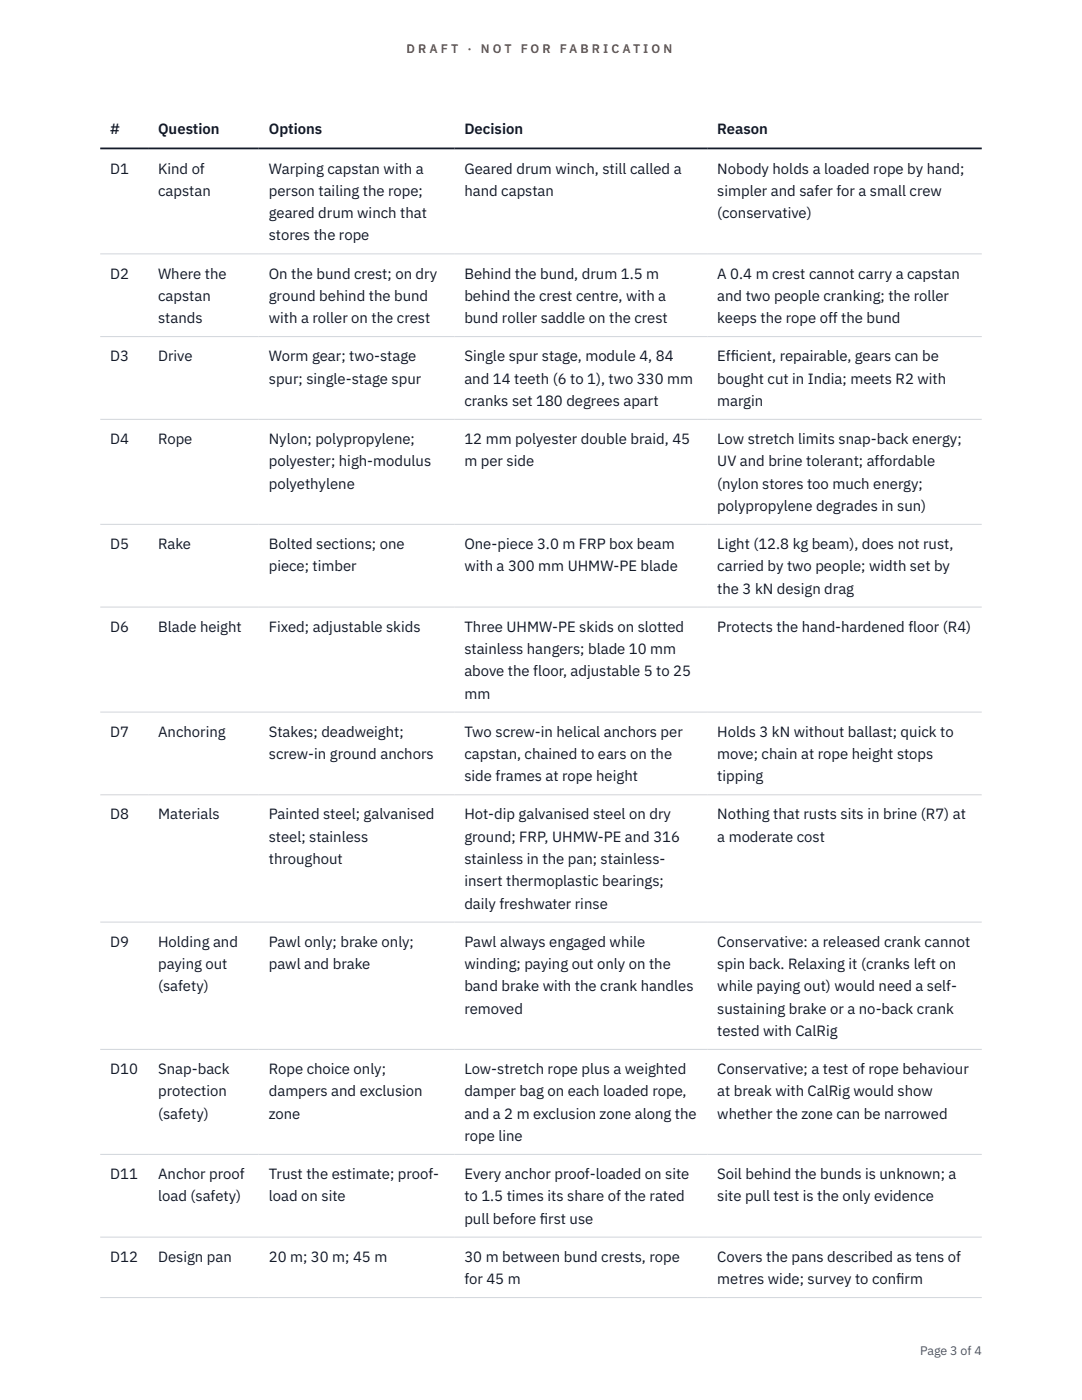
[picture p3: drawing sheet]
<svg xmlns="http://www.w3.org/2000/svg" width="216mm" height="279mm" viewBox="0 0 216 279" stroke-linecap="round" stroke-linejoin="round" font-family="sans-serif">
<defs><g id="words">
<g font-size="3" fill="#111827">
<text x="22" y="26.8">#</text>
<text x="31.5" y="26.8">Question</text>
<text x="53.6" y="26.8">Options</text>
<text x="92.7" y="26.8">Decision</text>
<text x="143.1" y="26.8">Reason</text>
<text x="22" y="34.6">D1</text>
<text x="31.5" y="34.6">Kind of</text>
<text x="53.6" y="34.6">Warping capstan with a</text>
<text x="92.7" y="34.6">Geared drum winch, still called a</text>
<text x="143.1" y="34.6">Nobody holds a loaded rope by hand;</text>
<text x="31.5" y="39.1">capstan</text>
<text x="53.6" y="39.1">person tailing the rope;</text>
<text x="92.7" y="39.1">hand capstan</text>
<text x="143.1" y="39.1">simpler and safer for a small crew</text>
<text x="53.6" y="43.5">geared drum winch that</text>
<text x="53.6" y="48">stores the rope</text>
<text x="143.1" y="43.5">(conservative)</text>
<text x="22" y="55.6">D2</text>
<text x="31.5" y="55.6">Where the</text>
<text x="53.6" y="55.6">On the bund crest; on dry</text>
<text x="92.7" y="55.6">Behind the bund, drum 1.5 m</text>
<text x="143.1" y="55.6">A 0.4 m crest cannot carry a capstan</text>
<text x="31.5" y="60">capstan</text>
<text x="31.5" y="64.5">stands</text>
<text x="53.6" y="60">ground behind the bund</text>
<text x="53.6" y="64.5">with a roller on the crest</text>
<text x="92.7" y="60">behind the crest centre, with a</text>
<text x="92.7" y="64.5">bund roller saddle on the crest</text>
<text x="143.1" y="60">and two people cranking; the roller</text>
<text x="143.1" y="64.5">keeps the rope off the bund</text>
<text x="22" y="72.1">D3</text>
<text x="31.5" y="72.1">Drive</text>
<text x="53.6" y="72.1">Worm gear; two-stage</text>
<text x="53.6" y="76.5">spur; single-stage spur</text>
<text x="92.7" y="72.1">Single spur stage, module 4, 84</text>
<text x="92.7" y="76.5">and 14 teeth (6 to 1), two 330 mm</text>
<text x="143.1" y="72.1">Eff</text>
<text x="143.1" y="76.5">bought cut in India; meets R2 with</text>
<text x="145.8" y="72.1">icient, repairable, gears can be</text>
<text x="92.7" y="81">cranks set 180 degrees apart</text>
<text x="143.1" y="81">margin</text>
<text x="22" y="88.6">D4</text>
<text x="31.5" y="88.6">Rope</text>
<text x="53.6" y="88.6">Nylon; polypropylene;</text>
<text x="92.7" y="88.6">12 mm polyester double braid, 45</text>
<text x="143.1" y="88.6">Low stretch limits snap-back energy;</text>
<text x="53.6" y="93.1">polyester; high-modulus</text>
<text x="92.7" y="93.1">m per side</text>
<text x="143.1" y="93.1">UV and brine tolerant; affordable</text>
<text x="53.6" y="97.5">polyethylene</text>
<text x="143.1" y="97.5">(nylon stores too much energy;</text>
<text x="143.1" y="101.9">polypropylene degrades in sun)</text>
<text x="22" y="109.6">D5</text>
<text x="31.5" y="109.6">Rake</text>
<text x="53.6" y="109.6">Bolted sections; one</text>
<text x="92.7" y="109.6">One-piece 3.0 m FRP box beam</text>
<text x="143.1" y="109.6">Light (12.8 kg beam), does not rust,</text>
<text x="53.6" y="114">piece; timber</text>
<text x="92.7" y="114">with a 300 mm UHMW-PE blade</text>
<text x="143.1" y="114">carried by two people; width set by</text>
<text x="143.1" y="118.5">the 3 kN design drag</text>
<text x="22" y="126.1">D6</text>
<text x="31.5" y="126.1">Blade height</text>
<text x="53.6" y="126.1">Fixed; adjustable skids</text>
<text x="92.7" y="126.1">Three UHMW-PE skids on slotted</text>
<text x="92.7" y="130.5">stainless hangers; blade 10 mm</text>
<text x="143.1" y="126.1">Protects the hand-hardened floor (R4)</text>
<text x="92.7" y="135">above the floor, adjustable 5 to 25</text>
<text x="92.7" y="139.4">mm</text>
<text x="22" y="147">D7</text>
<text x="31.5" y="147">Anchoring</text>
<text x="53.6" y="147">Stakes; deadweight;</text>
<text x="92.7" y="147">Two screw-in helical anchors per</text>
<text x="143.1" y="147">Holds 3 kN without ballast; quick to</text>
<text x="53.6" y="151.5">screw-in ground anchors</text>
<text x="92.7" y="151.5">capstan, chained to ears on the</text>
<text x="92.7" y="155.9">side frames at rope height</text>
<text x="143.1" y="151.5">move; chain at rope height stops</text>
<text x="143.1" y="155.9">tipping</text>
<text x="22" y="163.5">D8</text>
<text x="31.5" y="163.5">Materials</text>
<text x="53.6" y="163.5">Painted steel; galvanised</text>
<text x="53.6" y="168">steel; stainless</text>
<text x="92.7" y="163.5">Hot-dip galvanised steel on dry</text>
<text x="92.7" y="168">ground; FRP, UHMW-PE and 316</text>
<text x="143.1" y="163.5">Nothing that rusts sits in brine (R7) at</text>
<text x="143.1" y="168">a moderate cost</text>
<text x="53.6" y="172.4">throughout</text>
<text x="92.7" y="172.4">stainless in the pan; stainless-</text>
<text x="92.7" y="176.9">insert thermoplastic bearings;</text>
<text x="92.7" y="181.3">daily freshwater rinse</text>
<text x="22" y="188.9">D9</text>
<text x="31.5" y="188.9">Holding and</text>
<text x="53.6" y="188.9">Pawl only; brake only;</text>
<text x="92.7" y="188.9">Pawl always engaged while</text>
<text x="143.1" y="188.9">Conservative: a released crank cannot</text>
<text x="31.5" y="193.4">paying out</text>
<text x="31.5" y="197.8">(safety)</text>
<text x="53.6" y="193.4">pawl and brake</text>
<text x="92.7" y="193.4">winding; paying out only on the</text>
<text x="92.7" y="197.8">band brake with the crank handles</text>
<text x="143.1" y="193.4">spin back. Relaxing it (cranks left on</text>
<text x="143.1" y="197.8">while paying out) would need a self-</text>
<text x="92.7" y="202.3">removed</text>
<text x="143.1" y="202.3">sustaining brake or a no-back crank</text>
<text x="143.1" y="206.7">tested with CalRig</text>
<text x="22" y="214.3">D10</text>
<text x="31.5" y="214.3">Snap-back</text>
<text x="53.6" y="214.3">Rope choice only;</text>
<text x="92.7" y="214.3">Low-stretch rope plus a weighted</text>
<text x="143.1" y="214.3">Conservative; a test of rope behaviour</text>
<text x="31.5" y="218.8">protection</text>
<text x="53.6" y="218.8">dampers and exclusion</text>
<text x="92.7" y="218.8">damper bag on each loaded rope,</text>
<text x="143.1" y="218.8">at break with CalRig would show</text>
<text x="31.5" y="223.2">(safety)</text>
<text x="53.6" y="223.2">zone</text>
<text x="92.7" y="223.2">and a 2 m exclusion zone along the</text>
<text x="92.7" y="227.7">rope line</text>
<text x="143.1" y="223.2">whether the zone can be narrowed</text>
<text x="22" y="235.3">D11</text>
<text x="31.5" y="235.3">Anchor proof</text>
<text x="31.5" y="239.8">load (safety)</text>
<text x="53.6" y="235.3">Trust the estimate; proof-</text>
<text x="53.6" y="239.8">load on site</text>
<text x="92.7" y="235.3">Every anchor proof-loaded on site</text>
<text x="92.7" y="239.8">to 1.5 times its share of the rated</text>
<text x="143.1" y="235.3">Soil behind the bunds is unknown; a</text>
<text x="143.1" y="239.8">site pull test is the only evidence</text>
<text x="92.7" y="244.2">pull before f</text>
<text x="107.7" y="244.2">irst use</text>
<text x="22" y="251.8">D12</text>
<text x="31.5" y="251.8">Design pan</text>
<text x="53.6" y="251.8">20 m; 30 m; 45 m</text>
<text x="92.7" y="251.8">30 m between bund crests, rope</text>
<text x="143.1" y="251.8">Covers the pans described as tens of</text>
<text x="92.7" y="256.3">for 45 m</text>
<text x="143.1" y="256.3">metres wide; survey to conf</text>
<text x="178.8" y="256.3">irm</text>
</g>
<g font-size="2.5" fill="#b45309">
<text x="81.1" y="10.5">D R A F T</text>
<text x="93.3" y="10.5">·</text>
<text x="95.9" y="10.5">N O T</text>
<text x="103.9" y="10.5">F O R</text>
<text x="111.7" y="10.5">F A B R I C A T I O N</text>
</g>
<text font-size="2.5" fill="#4b5563" x="183.6" y="270.3">Page 3 of 4</text>
</g></defs>
<path d="M20 50.7h175.9M20 67.2h175.9M20 83.7h175.9M20 104.6h175.9M20 121.2h175.9M20 142.1h175.9M20 158.6h175.9M20 184h175.9M20 209.4h175.9M20 230.4h175.9M20 246.9h175.9M20 259h175.9" fill="none" stroke="#d1d5db" stroke-width=".2"/>
<path d="M20 29.6h175.9" fill="none" stroke="#111827" stroke-width=".35"/>
<use href="#words"/>
</svg>
